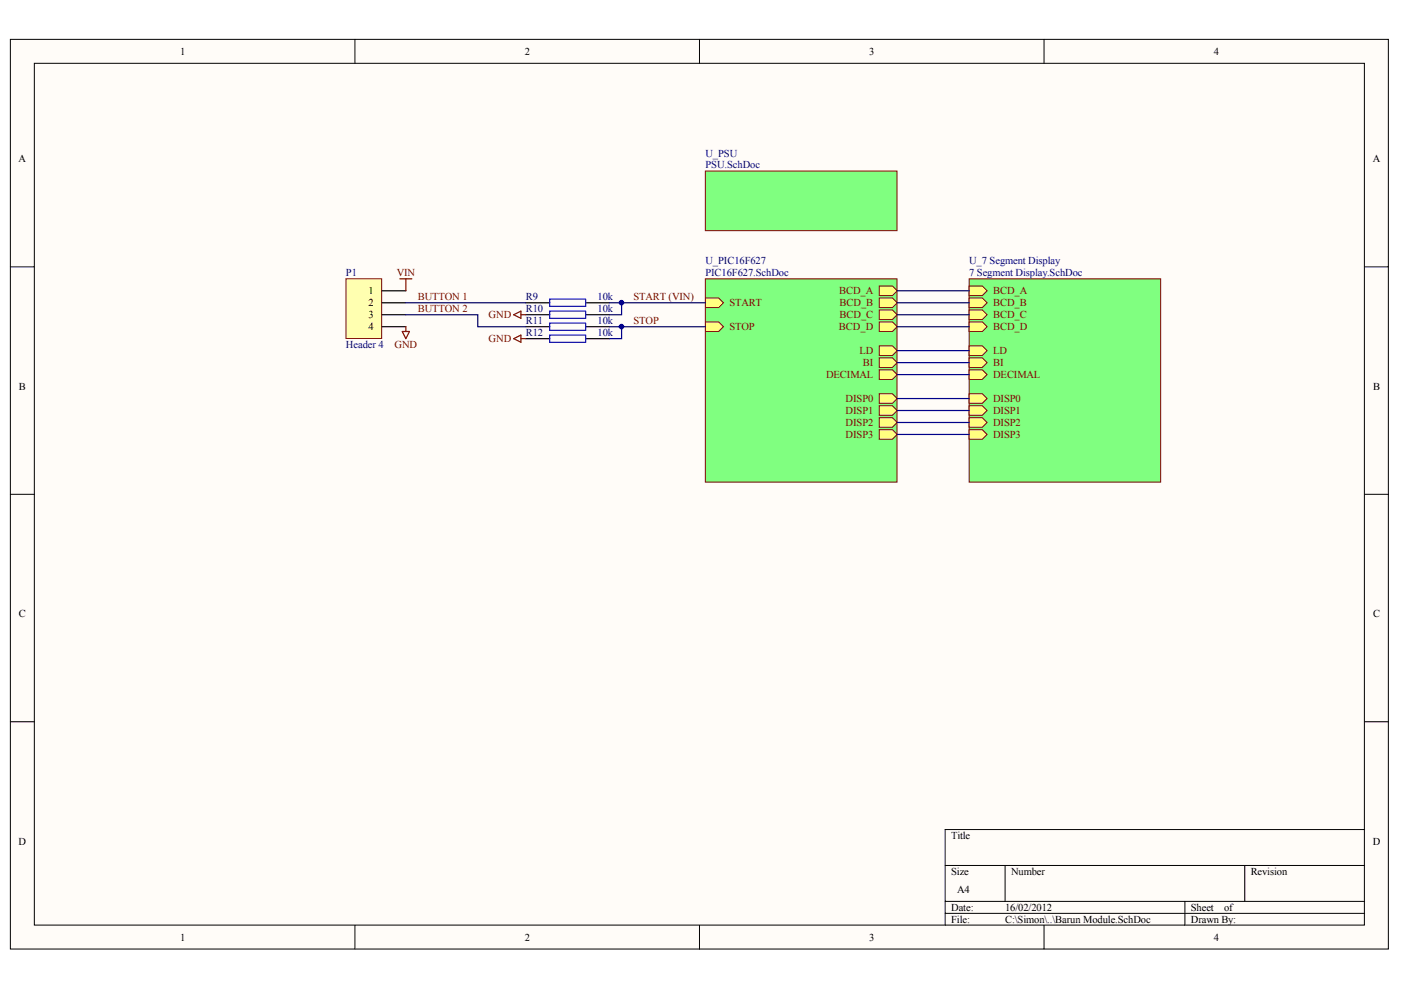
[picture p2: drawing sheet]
<svg xmlns="http://www.w3.org/2000/svg" width="297mm" height="210mm" viewBox="0 0 297 210" stroke-linecap="round" stroke-linejoin="round" font-family="sans-serif">
<defs><g id="words">
<g font-size="2.2">
<text x="38.2" y="11.6">1</text>
<text x="111.3" y="11.6">2</text>
<text x="184.3" y="11.6">3</text>
<text x="257.4" y="11.6">4</text>
<text x="4" y="34.5">A</text>
<text x="291.1" y="34.5">A</text>
<text x="78.1" y="62.4">1</text>
<text x="78.1" y="64.9">2</text>
<text x="78.1" y="67.5">3</text>
<text x="78.1" y="70">4</text>
<text x="4" y="82.7">B</text>
<text x="291.1" y="82.7">B</text>
<text x="4" y="130.9">C</text>
<text x="291.1" y="130.9">C</text>
<text x="4" y="179.1">D</text>
<text x="201.7" y="177.9">Title</text>
<text x="291.1" y="179.1">D</text>
<text x="201.7" y="185.5">Size</text>
<text x="214.4" y="185.5">Number</text>
<text x="265.2" y="185.5">Revision</text>
<text x="202.9" y="189.3">A4</text>
<text x="201.7" y="193.1">Date:</text>
<text x="201.7" y="195.6">File:</text>
<text x="213.1" y="193.1">16/02/2012</text>
<text x="213.1" y="195.6">C:\Simon\..\Barun Module.SchDoc</text>
<text x="252.5" y="193.1">Sheet</text>
<text x="252.5" y="195.6">Drawn By:</text>
<text x="259.5" y="193.1">of</text>
<text x="38.2" y="199.5">1</text>
<text x="111.3" y="199.5">2</text>
<text x="184.3" y="199.5">3</text>
<text x="257.4" y="199.5">4</text>
</g>
<g font-size="2.2" fill="#000080">
<text x="149.6" y="33.2">U_PSU</text>
<text x="149.6" y="35.7">PSU.SchDoc</text>
<text x="73.3" y="58.6">P1</text>
<text x="149.6" y="56">U_PIC16F627</text>
<text x="149.6" y="58.6">PIC16F627.SchDoc</text>
<text x="205.5" y="56">U_7 Segment Display</text>
<text x="205.5" y="58.6">7 Segment Display.SchDoc</text>
<text x="111.5" y="63.6">R9</text>
<text x="126.7" y="63.6">10k</text>
<text x="111.5" y="66.2">R10</text>
<text x="111.5" y="68.7">R11</text>
<text x="111.5" y="71.3">R12</text>
<text x="126.7" y="66.2">10k</text>
<text x="126.7" y="68.7">10k</text>
<text x="126.7" y="71.3">10k</text>
<text x="73.3" y="73.8">Header 4</text>
</g>
<g font-size="2.2" fill="#800000">
<text x="84.1" y="58.6">VIN</text>
<text x="88.6" y="63.6">BUTTON 1</text>
<text x="134.3" y="63.6">START (VIN)</text>
<text x="154.7" y="64.9">START</text>
<text x="177.9" y="62.4">BCD_A</text>
<text x="178" y="64.9">BCD_B</text>
<text x="210.6" y="62.4">BCD_A</text>
<text x="210.6" y="64.9">BCD_B</text>
<text x="88.6" y="66.2">BUTTON 2</text>
<text x="103.6" y="67.5">GND</text>
<text x="134.3" y="68.7">STOP</text>
<text x="154.7" y="70">STOP</text>
<text x="177.9" y="70">BCD_D</text>
<text x="178" y="67.5">BCD_C</text>
<text x="210.6" y="67.5">BCD_C</text>
<text x="210.6" y="70">BCD_D</text>
<text x="83.6" y="73.8">GND</text>
<text x="103.6" y="72.5">GND</text>
<text x="182.2" y="75.1">LD</text>
<text x="182.9" y="77.6">BI</text>
<text x="210.6" y="75.1">LD</text>
<text x="210.6" y="77.6">BI</text>
<text x="175.1" y="80.1">DECIMAL</text>
<text x="210.6" y="80.1">DECIMAL</text>
<text x="179.3" y="85.2">DISP0</text>
<text x="179.3" y="87.8">DISP1</text>
<text x="210.6" y="85.2">DISP0</text>
<text x="210.6" y="87.8">DISP1</text>
<text x="179.3" y="90.3">DISP2</text>
<text x="179.3" y="92.8">DISP3</text>
<text x="210.6" y="90.3">DISP2</text>
<text x="210.6" y="92.8">DISP3</text>
</g>
</g></defs>
<g fill="#fffcf8" stroke="#000" stroke-width=".21">
<path d="M2.2 8.3h292.2v192.9h-292.2z"/>
<path d="M7.3 13.4h282v182.7h-282z"/>
</g>
<g fill="none" stroke="#000" stroke-width=".21">
<path d="M75.3 8.3v5.1M148.3 8.3v5.1M221.4 8.3v5.1M2.2 56.6h5.1M289.3 56.6h5.1M2.2 104.8h5.1M289.3 104.8h5.1M2.2 153h5.1M289.3 153h5.1M289.3 175.9h-88.9v20.3M75.3 196.2v5.1M148.3 196.2v5.1"/>
<path d="M200.4 183.5h88.9M200.4 191.1h88.9M200.4 193.7h88.9M213.1 183.5v7.6M221.4 196.2v5.1M251.2 191.1v5.1M263.9 183.5v7.6"/>
</g>
<path d="M205.5 59.1h40.6v43.1h-40.6z" fill="#80ff80" stroke="#800000" stroke-width=".21"/>
<g fill="#ffff80" stroke="#800000" stroke-width=".21">
<path d="M205.5 60.6h2.8l1 1.1-1 1h-2.8z" fill-rule="evenodd"/>
<path d="M205.5 63.2h2.8l1 1-1 1h-2.8z" fill-rule="evenodd"/>
<path d="M205.5 65.7h2.8l1 1-1 1h-2.8z" fill-rule="evenodd"/>
<path d="M205.5 68.3h2.8l1 1-1 1h-2.8z" fill-rule="evenodd"/>
<path d="M205.5 73.3h2.8l1 1-1 1.1h-2.8z" fill-rule="evenodd"/>
<path d="M205.5 75.9h2.8l1 1-1 1h-2.8z" fill-rule="evenodd"/>
<path d="M205.5 83.5h2.8l1 1-1 1h-2.8z" fill-rule="evenodd"/>
<path d="M205.5 86h2.8l1 1-1 1.1h-2.8z" fill-rule="evenodd"/>
<path d="M205.5 88.6h2.8l1 1-1 1h-2.8z" fill-rule="evenodd"/>
<path d="M205.5 91.1h2.8l1 1-1 1h-2.8z" fill-rule="evenodd"/>
<path d="M205.5 78.4h2.8l1 1-1 1h-2.8z" fill-rule="evenodd"/>
</g>
<path d="M149.5 59.1h40.7v43.1h-40.7z" fill="#80ff80" stroke="#800000" stroke-width=".21"/>
<g fill="#ffff80" stroke="#800000" stroke-width=".21">
<path d="M186.4 60.6h2.8l1 1.1-1 1h-2.8z" fill-rule="evenodd"/>
<path d="M186.4 63.2h2.8l1 1-1 1h-2.8z" fill-rule="evenodd"/>
<path d="M186.4 65.7h2.8l1 1-1 1h-2.8z" fill-rule="evenodd"/>
<path d="M186.4 68.3h2.8l1 1-1 1h-2.8z" fill-rule="evenodd"/>
<path d="M186.4 73.3h2.8l1 1-1 1.1h-2.8z" fill-rule="evenodd"/>
<path d="M186.4 75.9h2.8l1 1-1 1h-2.8z" fill-rule="evenodd"/>
<path d="M186.4 83.5h2.8l1 1-1 1h-2.8z" fill-rule="evenodd"/>
<path d="M186.4 86h2.8l1 1-1 1.1h-2.8z" fill-rule="evenodd"/>
<path d="M186.4 88.6h2.8l1 1-1 1h-2.8z" fill-rule="evenodd"/>
<path d="M186.4 91.1h2.8l1 1-1 1h-2.8z" fill-rule="evenodd"/>
<path d="M186.4 78.4h2.8l1 1-1 1h-2.8z" fill-rule="evenodd"/>
<path d="M149.6 63.2h2.8l1 1-1 1h-2.8z" fill-rule="evenodd"/>
<path d="M149.6 68.3h2.8l1 1-1 1h-2.8z" fill-rule="evenodd"/>
</g>
<path d="M149.5 36.3h40.7v12.6h-40.7z" fill="#80ff80" stroke="#800000" stroke-width=".21"/>
<path d="M73.3 59.1h7.6v12.7h-7.6z" fill="#ffffb0" stroke="#800000" stroke-width=".21"/>
<path d="M81 61.7h5.1M81 64.2h5.1M81 66.7h5.1M81 69.3h5.1M111.5 64.2h5M111.5 66.7h5M111.5 69.3h5M111.5 71.8h5M124.2 64.2h5M124.2 66.7h5M124.2 69.3h5M124.2 71.8h5" fill="none" stroke="#000" stroke-width=".25"/>
<path d="M84.8 59.1h2.5M86.1 59.1v2.6M85.3 70.3h1.5l-.7 1.5zM86.1 69.3v1M108.9 71.8l1.5-.8v1.6zM108.9 66.7l1.5-.7v1.5zM110.4 71.8h1.1M110.4 66.7h1.1" fill="none" stroke="#800000" stroke-width=".25"/>
<g fill="none" stroke="#000080" stroke-width=".25">
<path d="M86.1 66.7h15.2v2.6h10.2M86.1 64.2h25.4M129.2 64.2h2.6v2.5h-2.6M129.2 69.3h2.6v2.5h-2.6M131.8 64.2h17.8M131.8 69.3h17.8M190.2 61.7h15.3M190.2 64.2h15.3M190.2 66.7h15.3M190.2 69.3h15.3M190.2 74.3h15.3M190.2 76.9h15.3"/>
<path d="M190.2 79.4h15.3M190.2 84.5h15.3M190.2 87h15.3M190.2 89.6h15.3M190.2 92.1h15.3"/>
</g>
<path d="M116.5 63.4h7.7v1.6h-7.7zM116.5 66h7.7v1.5h-7.7zM116.5 68.5h7.7v1.5h-7.7zM116.5 71h7.7v1.6h-7.7z" fill="none" stroke="#00f" stroke-width=".25"/>
<g fill="#000080" stroke="#000080" stroke-width=".21">
<circle cx="131.8" cy="69.2" r=".48"/>
<circle cx="131.8" cy="64.2" r=".48"/>
</g>
<use href="#words"/>
</svg>
